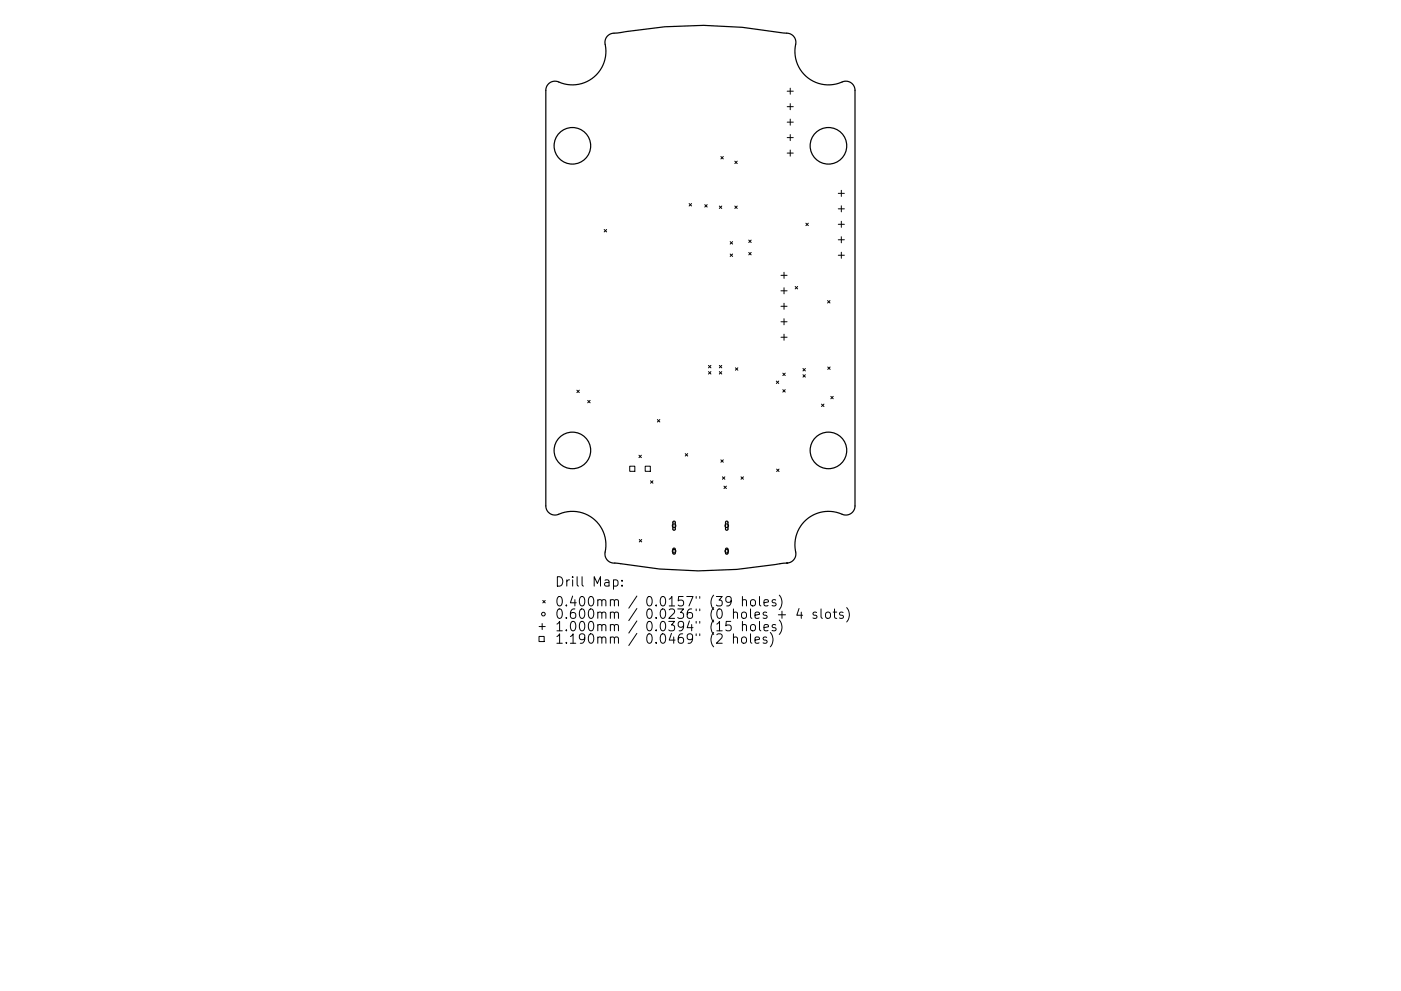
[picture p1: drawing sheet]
<svg xmlns="http://www.w3.org/2000/svg" width="297mm" height="210mm" viewBox="0 0 297 210" stroke-linecap="round" stroke-linejoin="round" font-family="sans-serif">
<defs><g id="words">
<g font-size="2.8">
<text x="117.6" y="124.5">Drill Map:</text>
<text x="117.6" y="128.7">0.400mm / 0.0157&quot; (39 holes)</text>
<text x="117.6" y="131.3">0.600mm / 0.0236&quot; (0 holes + 4 slots)</text>
<text x="117.6" y="133.9">1.000mm / 0.0394&quot; (15 holes)</text>
<text x="117.6" y="136.6">1.190mm / 0.0469&quot; (2 holes)</text>
</g>
</g></defs>
<g fill="none" stroke="#000" stroke-width=".26">
<path d="M116.3 17.8l.7-.4 1-.2a7.3 7.3 0 0 0 7.9-.8 7.3 7.3 0 0 0 2.4-7.6 1.94 1.94 0 0 1 1.9-1.8h.7a96.5 96.5 0 0 1 35.2 0h.7a1.94 1.94 0 0 1 1.9 2.4 7.2 7.2 0 0 0 2.7 7.2 7.2 7.2 0 0 0 7.6 .7 1.94 1.94 0 0 1 2.3 1.9v88.1a1.94 1.94 0 0 1-2.8 1.8 7.2 7.2 0 0 0-7.6 1.2 7.2 7.2 0 0 0-2.2 7.4 1.94 1.94 0 0 1-1.9 1.8h.2h-.8a99 99 0 0 1-35.9 0 1.94 1.94 0 0 1-2-2.4 7.2 7.2 0 0 0-2.7-7.2 7.2 7.2 0 0 0-7.6-.7 1.94 1.94 0 0 1-2.3-1.9v-88.1l.2-.8zM142.7 110.6h.3l.2 .2v1.5l-.3 .2-.2-.2zM142.7 116.4l.3-.1 .2 .2v.9l-.2 .2-.3-.2zM153.9 110.6h.3l.1 .2v1.5l-.2 .2-.3-.2zM153.9 116.4l.3-.1 .1 .2v.9l-.2 .2-.3-.2z"/>
<circle cx="121.4" cy="30.9" r="3.9"/>
<circle cx="175.6" cy="30.9" r="3.9"/>
<circle cx="121.4" cy="95.6" r="3.9"/>
<circle cx="175.6" cy="95.6" r="3.9"/>
</g>
<g fill="none" stroke="#000" stroke-width=".21">
<path d="M166.9 19.3h1.3M167.5 18.7v1.3M152.8 33.2l.6 .5M153.4 33.2l-.6 .5M155.8 34.2l.5 .5M156.3 34.2l-.5 .5M166.9 22.6h1.3M166.9 25.9h1.3M166.9 29.2h1.3M166.9 32.5h1.3M167.5 22v1.3M167.5 25.3v1.3"/>
<path d="M167.5 28.6v1.2M167.5 31.8v1.3M128.1 48.7l.5 .5M128.6 48.7l-.5 .5M146.1 43.2l.5 .5M146.6 43.2l-.5 .5M149.4 43.4l.5 .5M149.9 43.4l-.5 .5M152.5 43.7l.5 .5M153 43.7l-.5 .5M154.8 51.3l.5 .5M154.8 53.9l.5 .5"/>
<path d="M155.3 51.3l-.5 .5M155.3 53.9l-.5 .5M155.8 43.7l.5 .5M156.3 43.7l-.5 .5M158.7 50.9l.6 .6M158.7 53.6l.6 .5M159.3 50.9l-.6 .6M159.3 53.6l-.6 .5M165.6 58.4h1.3M166.2 57.8v1.3M170.9 47.4l.5 .5M171.4 47.4l-.5 .5"/>
<path d="M177.7 41h1.3M177.7 44.3h1.3M177.7 47.6h1.3M177.7 50.9h1.3M177.7 54.2h1.3M178.4 40.4v1.3M178.4 43.7v1.3M178.4 46.9v1.3M178.4 50.2v1.3M178.4 53.5v1.3M150.2 77.5l.5 .5M150.2 78.8l.5 .6"/>
<path d="M150.7 77.5l-.5 .5M150.7 78.8l-.5 .6M152.5 77.5l.5 .5M152.5 78.8l.5 .6M153 77.5l-.5 .5M153 78.8l-.5 .6M155.9 78l.5 .5M156.4 78l-.5 .5M165.6 61.7h1.3M165.6 65h1.3M165.6 68.3h1.3M165.6 71.5h1.3"/>
<path d="M166 79.2l.5 .5M166.2 61.1v1.2M166.2 64.3v1.3M166.2 67.6v1.3M166.2 70.9v1.3M166.5 79.2l-.5 .5M168.6 60.8l.5 .5M169.1 60.8l-.5 .5M170.2 78.2l.6 .5M170.2 79.5l.6 .5M170.8 78.2l-.6 .5M170.8 79.5l-.6 .5"/>
<path d="M175.5 63.8l.5 .5M175.5 77.9l.5 .5M176 63.8l-.5 .5M176 77.9l-.5 .5M122.3 82.8l.5 .5M122.8 82.8l-.5 .5M124.6 84.9l.5 .6M125.1 84.9l-.5 .6M133.5 98.9h1.1v1.1h-1.1zM135.5 96.6l.5 .5M136 96.6l-.5 .5M136.8 98.9h1.1v1.1h-1.1z"/>
<path d="M139.4 89l.5 .5M139.9 89l-.5 .5M145.3 96.2l.5 .6M145.8 96.2l-.5 .6M152.8 97.6l.6 .5M153.4 97.6l-.6 .5M164.6 80.8l.5 .6M164.7 99.5l.5 .5M165.1 80.8l-.5 .6M165.2 99.5l-.5 .5M166 82.7l.5 .5M166.5 82.7l-.5 .5"/>
<path d="M174.2 85.7l.5 .6M174.7 85.7l-.5 .6M176.1 84.1l.6 .5M176.7 84.1l-.6 .5M135.5 114.5l.6 .5M136.1 114.5l-.6 .5M137.9 102l.5 .5M138.4 102l-.5 .5M153.2 101.2l.5 .5M153.5 103.1l.5 .6M153.7 101.2l-.5 .5M154 103.1l-.5 .6"/>
<path d="M157.1 101.2l.5 .5M157.6 101.2l-.5 .5M114.3 135h1.1v1.1h-1.1zM114.3 132.9h1.3M114.9 132.3v1.3M115.1 127.4l.5 .5M115.6 127.4l-.5 .5M130.1 123.1l.5-.1 .4 .4v.6l-.2 .3h-.7M131.9 124.2v.2M131.9 123.1v.2M154.9 131.8h-.9l-.1 1 .3-.2 .6 .1 .2 .3-.1 .6-.3 .2h-.4l-.3-.2M155 127.4l-.4 .4-.5-.1-.2-.3v-.5l.2-.2 .5-.1 .3 .1a1.32 1.32 0 0 1-.4 1.9h-.4"/>
<path d="M155.5 135.3a.5 .5 0 0 1 .9 .1v1.1M155.5 134.5v2M157.3 135.3l.3-.2 .6 .2 .1 .8-.2 .3-.5 .1-.3-.2zM157.4 127.4l.3-.2 .5 .1 .1 1.3M157.4 132.7l.3-.2 .5 .1 .1 1.2M157.4 126.6v2M157.4 131.8v2M159.1 134.5v1.7l.3 .3M159.2 127.4l.3-.2a.54 .54 0 0 1 .7 .4l-.1 .8a.54 .54 0 0 1-.6 .2 .54 .54 0 0 1-.4-.4zM159.2 132.7l.1-.1a.54 .54 0 0 1 .9 .3l-.1 .7a.54 .54 0 0 1-.6 .2 .54 .54 0 0 1-.4-.3zM160.1 135.8l.9-.2-.1-.4-.5-.1-.3 .3 .1 1h.7M161 126.6v1.7l.3 .3"/>
<path d="M161 131.8v1.8l.3 .2M162 127.9l.9-.2-.1-.4-.5-.1-.3 .3 .1 1h.7M162 133.2l.9-.2-.1-.4-.5-.1-.3 .3 .1 .9h.7M162.6 135.2l-.5-.1-.3 .3 .1 .3 .7 .2v.5h-.8M163.3 134.2a2.29 2.29 0 0 1 0 3M164.5 127.3l-.5-.1-.3 .3 .1 .3 .7 .2v.5h-.8M164.5 132.6l-.5-.1-.3 .3 .1 .3 .7 .2v.4h-.8M165 130.4h1.6M165.2 126.3a2.29 2.29 0 0 1 0 3M165.2 131.6a2.29 2.29 0 0 1 0 3M165.8 129.7v1.5M169.4 129.1l-.5 1.4h1.3"/>
<path d="M169.9 129.9v1.3M173.1 130l-.5-.1-.2 .2 .1 .3 .6 .2v.5h-.7M174.1 129.2v1.7l.3 .3M175.1 130.1a.54 .54 0 0 1 .6-.2 .54 .54 0 0 1 .4 .3v.6a.54 .54 0 0 1-.5 .4 .54 .54 0 0 1-.6-.4zM176.6 129.9h.8M176.9 129.2v1.7l.1 .2 .4 .1M178.7 130l-.4-.1-.3 .2 .1 .3 .6 .2v.5h-.7M179.5 128.9a2.29 2.29 0 0 1 0 3.1"/>
<circle cx="142.9" cy="111.5" r=".39"/>
<circle cx="142.9" cy="116.9" r=".39"/>
<circle cx="154.1" cy="111.5" r=".39"/>
<circle cx="154.1" cy="116.9" r=".39"/>
<circle cx="115.2" cy="130.3" r=".39"/>
</g>
<use href="#words"/>
</svg>
